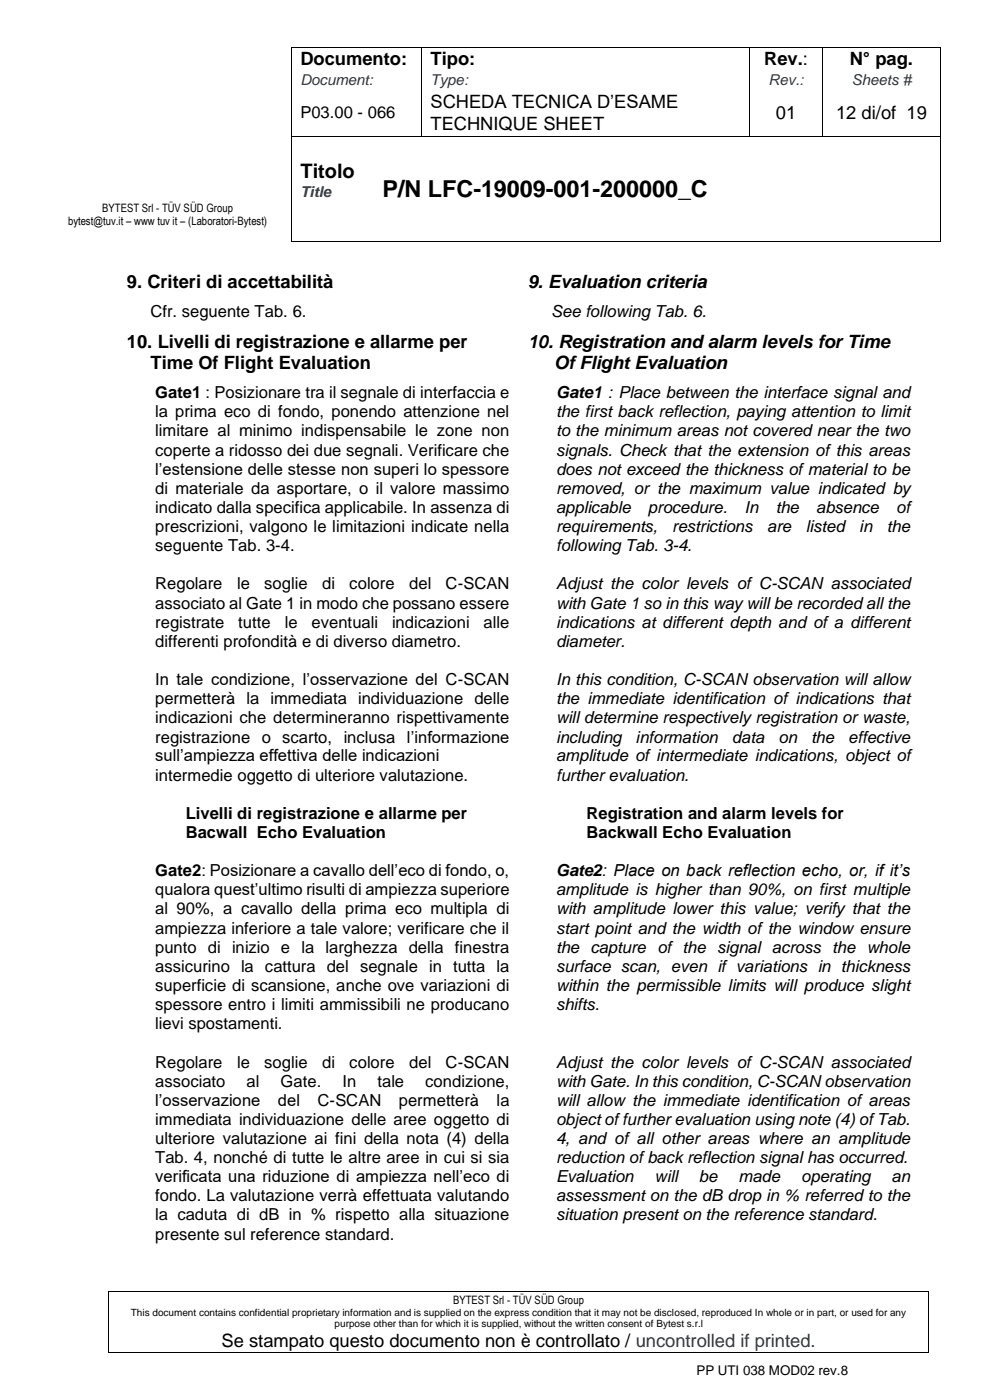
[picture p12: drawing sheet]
<svg xmlns="http://www.w3.org/2000/svg" width="210mm" height="297mm" viewBox="0 0 210 297" stroke-linecap="round" stroke-linejoin="round" font-family="sans-serif">
<defs><g id="words">
<text font-size="5" x="81.2" y="41.8">P/N LFC-19009-001-200000_C</text>
<text font-size="4.2" x="63.7" y="37.9">Titolo</text>
<g font-size="3.9">
<text x="63.7" y="13.8">Documento:</text>
<text x="91.3" y="13.8">Tipo:</text>
<text x="162.1" y="13.8">Rev.:</text>
<text x="180.2" y="13.8">N° pag.</text>
<text x="91.3" y="22.9">SCHEDA TECNICA D’ESAME</text>
<text x="91.3" y="27.7">TECHNIQUE SHEET</text>
<text x="164.6" y="25.3">01</text>
<text x="177.4" y="25.3">12 di/of 19</text>
<text x="26.9" y="61.1">9. Criteri di accettabilità</text>
<text x="111.9" y="61.1">9. Evaluation criteria</text>
<text x="26.9" y="73.8">10. Livelli di registrazione e allarme per</text>
<text x="111.9" y="73.8">10. Registration and alarm levels for Time</text>
<text x="31.9" y="78.2">Time Of Flight Evaluation</text>
<text x="117.5" y="78.2">OfFlight Evaluation</text>
<text x="47" y="285.7">Se stampato questo documento non è controllato / uncontrolled if printed.</text>
</g>
<g font-size="3.5">
<text x="63.7" y="25.1">P03.00 - 066</text>
<text x="31.9" y="67.3">Cfr. seguente Tab. 6.</text>
<text x="116.9" y="67.3">See following Tab. 6.</text>
<text x="32.9" y="84.5">Gate1 : Posizionare tra il segnale di interfaccia e</text>
<text x="32.9" y="88.5">la prima eco di fondo, ponendo attenzione nel</text>
<text x="118" y="84.5">Gate1 : Place between the interface signal and</text>
<text x="118" y="88.5">the first back reflection, paying attention to limit</text>
<text x="32.9" y="92.6">limitare al minimo indispensabile le zone non</text>
<text x="118" y="92.6">to the minimum areas not covered near the two</text>
<text x="32.9" y="96.7">coperte a ridosso dei due segnali. Verificare che</text>
<text x="32.9" y="100.7">l’estensione delle stesse non superi lo spessore</text>
<text x="118" y="96.7">signals. Check that the extension of this areas</text>
<text x="118" y="100.7">does not exceed the thickness of material to be</text>
<text x="32.9" y="104.8">di materiale da asportare, o il valore massimo</text>
<text x="118" y="104.8">removed, or the maximum value indicated by</text>
<text x="32.9" y="108.9">indicato dalla specifica applicabile. In assenza di</text>
<text x="32.9" y="112.9">prescrizioni, valgono le limitazioni indicate nella</text>
<text x="118" y="108.9">applicable</text>
<text x="118" y="112.9">requirements,</text>
<text x="137.5" y="108.9">procedure.</text>
<text x="142.6" y="112.9">restrictions</text>
<text x="158" y="108.9">In</text>
<text x="162.7" y="112.9">are</text>
<text x="164.6" y="108.9">the</text>
<text x="171" y="112.9">listed</text>
<text x="173.1" y="108.9">absence</text>
<text x="182.3" y="112.9">in</text>
<text x="188.2" y="112.9">the</text>
<text x="190.1" y="108.9">of</text>
<text x="32.9" y="116.9">seguente Tab. 3-4.</text>
<text x="118" y="116.9">following Tab. 3-4.</text>
<text x="32.9" y="125.1">Regolare</text>
<text x="50.3" y="125.1">le</text>
<text x="56" y="125.1">soglie</text>
<text x="68.4" y="125.1">di</text>
<text x="74.1" y="125.1">colore</text>
<text x="86.8" y="125.1">del</text>
<text x="94.5" y="125.1">C-SCAN</text>
<text x="118" y="125.1">Adjust the color levels of C-SCAN associated</text>
<text x="32.9" y="129.1">associato al Gate 1 in modo che possano essere</text>
<text x="118" y="129.1">with Gate 1 so in this way will be recorded all the</text>
<text x="32.9" y="133.2">registrate</text>
<text x="32.9" y="137.2">differenti profondità e di diverso diametro.</text>
<text x="50.5" y="133.2">tutte</text>
<text x="60.4" y="133.2">le</text>
<text x="66.1" y="133.2">eventuali</text>
<text x="83.2" y="133.2">indicazioni</text>
<text x="102.6" y="133.2">alle</text>
<text x="118" y="133.2">indications at different depth and of a different</text>
<text x="118" y="137.2">diameter.</text>
<text x="32.9" y="145.3">In tale condizione, l’osservazione del C-SCAN</text>
<text x="32.9" y="149.4">permetterà la immediata individuazione delle</text>
<text x="118" y="145.3">In this condition, C-SCAN observation will allow</text>
<text x="118" y="149.4">the immediate identification of indications that</text>
<text x="32.9" y="153.5">indicazioni che determineranno rispettivamente</text>
<text x="118" y="153.5">will determine respectively registration or waste,</text>
<text x="32.9" y="157.5">registrazione o scarto, inclusa</text>
<text x="32.9" y="161.6">sull’ampiezza effettiva delle indicazioni</text>
<text x="86.3" y="157.5">l’informazione</text>
<text x="118" y="157.5">including</text>
<text x="118" y="161.6">amplitude of intermediate indications, object of</text>
<text x="134.8" y="157.5">information</text>
<text x="155.3" y="157.5">data</text>
<text x="165.2" y="157.5">on</text>
<text x="172.1" y="157.5">the</text>
<text x="180" y="157.5">effective</text>
<text x="32.9" y="165.6">intermedie oggetto di ulteriore valutazione.</text>
<text x="118" y="165.6">further evaluation.</text>
<text x="39.4" y="173.8">Livelli di registrazione e allarme per</text>
<text x="124.4" y="173.8">Registration and alarm levels for</text>
<text x="39.4" y="177.8">Bacwall Echo Evaluation</text>
<text x="124.4" y="177.8">Backwall Echo Evaluation</text>
<text x="32.9" y="185.9">Gate2: Posizionare a cavallo dell’eco di fondo, o,</text>
<text x="118" y="185.9">Gate2: Place on back reflection echo, or, if it’s</text>
<text x="32.9" y="190">qualora quest’ultimo risulti di ampiezza superiore</text>
<text x="118" y="190">amplitude is higher than 90%, on first multiple</text>
<text x="32.9" y="194">al 90%, a cavallo della prima eco multipla di</text>
<text x="118" y="194">with amplitude lower this value; verify that the</text>
<text x="32.9" y="198.1">ampiezza inferiore a tale valore; verificare che il</text>
<text x="32.9" y="202.2">punto di inizio e la larghezza della finestra</text>
<text x="118" y="198.1">start point and the width of the window ensure</text>
<text x="118" y="202.2">the capture of the signal across the whole</text>
<text x="32.9" y="206.2">assicurino la cattura del segnale in tutta la</text>
<text x="118" y="206.2">surface scan, even if variations in thickness</text>
<text x="32.9" y="210.3">superficie di scansione, anche ove variazioni di</text>
<text x="32.9" y="214.3">spessore entro i limiti ammissibili ne producano</text>
<text x="118" y="210.3">within the permissible limits will produce slight</text>
<text x="118" y="214.3">shifts.</text>
<text x="32.9" y="218.4">lievi spostamenti.</text>
<text x="32.9" y="226.5">Regolare</text>
<text x="50.3" y="226.5">le</text>
<text x="56" y="226.5">soglie</text>
<text x="68.4" y="226.5">di</text>
<text x="74.1" y="226.5">colore</text>
<text x="86.8" y="226.5">del</text>
<text x="94.5" y="226.5">C-SCAN</text>
<text x="118" y="226.5">Adjust the color levels of C-SCAN associated</text>
<text x="32.9" y="230.5">associato</text>
<text x="52.3" y="230.5">al</text>
<text x="59.5" y="230.5">Gate.</text>
<text x="72.7" y="230.5">In</text>
<text x="80.1" y="230.5">tale</text>
<text x="90.2" y="230.5">condizione,</text>
<text x="118" y="230.5">with Gate. In this condition, C-SCAN observation</text>
<text x="32.9" y="234.6">l’osservazione</text>
<text x="32.9" y="238.7">immediata individuazione delle aree oggetto di</text>
<text x="59" y="234.6">del</text>
<text x="67.3" y="234.6">C-SCAN</text>
<text x="84.6" y="234.6">permetterà</text>
<text x="105.4" y="234.6">la</text>
<text x="118" y="234.6">will allow the immediate identification of areas</text>
<text x="118" y="238.7">object of further evaluation using note (4) of Tab.</text>
<text x="32.9" y="242.7">ulteriore valutazione ai fini della nota (4) della</text>
<text x="118" y="242.7">4, and of all other areas where an amplitude</text>
<text x="32.9" y="246.8">Tab. 4, nonché di tutte le altre aree in cui si sia</text>
<text x="32.9" y="250.8">verificata una riduzione di ampiezza nell’eco di</text>
<text x="118" y="246.8">reduction of back reflection signal has occurred.</text>
<text x="118" y="250.8">Evaluation</text>
<text x="138.9" y="250.8">will</text>
<text x="148.2" y="250.8">be</text>
<text x="156.7" y="250.8">made</text>
<text x="169.9" y="250.8">operating</text>
<text x="189.1" y="250.8">an</text>
<text x="32.9" y="254.9">fondo. La valutazione verrà effettuata valutando</text>
<text x="118" y="254.9">assessment on the dB drop in % referred to the</text>
<text x="32.9" y="258.9">la caduta di dB in % rispetto alla situazione</text>
<text x="32.9" y="263">presente sul reference standard.</text>
<text x="118" y="258.9">situation present on the reference standard.</text>
</g>
<g font-size="3.2" fill="#17365d">
<text x="63.7" y="18">Document:</text>
<text x="91.3" y="18">Type:</text>
<text x="163.1" y="18">Rev.:</text>
<text x="180.7" y="18">Sheets #</text>
<text x="63.7" y="41.7">Title</text>
</g>
<text font-size="2.8" x="147.7" y="291.8">PP UTI 038 MOD02 rev.8</text>
<g font-size="2.5">
<text x="14.5" y="47.7">bytest@tuv.it – www tuv it – (Laboratori-Bytest)</text>
<text x="21.7" y="44.9">BYTEST Srl - TÜV SÜD Group</text>
<text x="96.1" y="276.7">BYTEST Srl - TÜV SÜD Group</text>
</g>
<g font-size="2.1">
<text x="27.7" y="279.2">This document contains confidential proprietary information and is supplied on the express condition that it may not be disclosed, reproduced In whole or in part, or used for any</text>
<text x="71" y="281.6">purpose other than for which it is supplied, without the written consent of Bytest s.r.l</text>
</g>
</g></defs>
<g fill="#000">
<path d="M61.7 10h.2v.2h-.2z" fill-rule="evenodd"/>
<path d="M61.7 10h.2v.2h-.2z" fill-rule="evenodd"/>
<path d="M61.7 19h.2v.2h-.2z" fill-rule="evenodd"/>
<path d="M89.4 10h.2v.2h-.2z" fill-rule="evenodd"/>
<path d="M89.4 19h.2v.2h-.2z" fill-rule="evenodd"/>
<path d="M159 10h.2v.2h-.2z" fill-rule="evenodd"/>
<path d="M159 19h.2v.2h-.2z" fill-rule="evenodd"/>
<path d="M174.4 10h.2v.2h-.2z" fill-rule="evenodd"/>
<path d="M174.4 19h.2v.2h-.2z" fill-rule="evenodd"/>
<path d="M199.4 10h.2v.2h-.2z" fill-rule="evenodd"/>
<path d="M199.4 10h.2v.2h-.2z" fill-rule="evenodd"/>
<path d="M199.4 19h.2v.2h-.2z" fill-rule="evenodd"/>
<path d="M61.7 28.8h.2v.2h-.2z" fill-rule="evenodd"/>
<path d="M79.3 28.8h.2v.2h-.2z" fill-rule="evenodd"/>
<path d="M89.4 28.8h.2v.2h-.2z" fill-rule="evenodd"/>
<path d="M159 28.8h.2v.2h-.2z" fill-rule="evenodd"/>
<path d="M174.4 28.8h.2v.2h-.2z" fill-rule="evenodd"/>
<path d="M199.4 28.8h.2v.2h-.2z" fill-rule="evenodd"/>
<path d="M61.7 51.1h.2v.1h-.2z" fill-rule="evenodd"/>
<path d="M61.7 51.1h.2v.1h-.2z" fill-rule="evenodd"/>
<path d="M79.3 51.1h.2v.1h-.2z" fill-rule="evenodd"/>
<path d="M199.4 51.1h.2v.1h-.2z" fill-rule="evenodd"/>
<path d="M199.4 51.1h.2v.1h-.2z" fill-rule="evenodd"/>
<path d="M22.9 273.8h.2v.2h-.2z" fill-rule="evenodd"/>
<path d="M22.9 273.8h.2v.2h-.2z" fill-rule="evenodd"/>
<path d="M197 273.8h.1v.2h-.1z" fill-rule="evenodd"/>
<path d="M197 273.8h.1v.2h-.1z" fill-rule="evenodd"/>
<path d="M22.9 286.9h.2v.1h-.2z" fill-rule="evenodd"/>
<path d="M22.9 286.9h.2v.1h-.2z" fill-rule="evenodd"/>
<path d="M197 286.9h.1v.1h-.1z" fill-rule="evenodd"/>
<path d="M197 286.9h.1v.1h-.1z" fill-rule="evenodd"/>
</g>
<g fill="none" stroke="#000" stroke-width=".21">
<path d="M61.8 10.2v8.8M61.8 19.2v9.6M61.9 10.1h27.5M89.5 10.2v8.8M89.5 19.2v9.6M89.6 10.1h69.4M159.1 10.2v8.8M159.1 19.2v9.6M159.2 10.1h15.2M174.5 10.2v8.8M174.5 19.2v9.6M174.6 10.1h24.8"/>
<path d="M199.5 10.2v8.8M199.5 19.2v9.6M61.8 29v22.1M61.9 28.9h17.4M79.5 28.9h9.9M89.6 28.9h69.4M159.2 28.9h15.2M174.6 28.9h24.8M199.5 29v22.1M61.9 51.1h17.4M79.5 51.1h119.9M23 274v12.9"/>
<path d="M23.1 273.9h173.9M197.1 274v12.9M23.1 286.9h173.9"/>
</g>
<use href="#words"/>
</svg>
